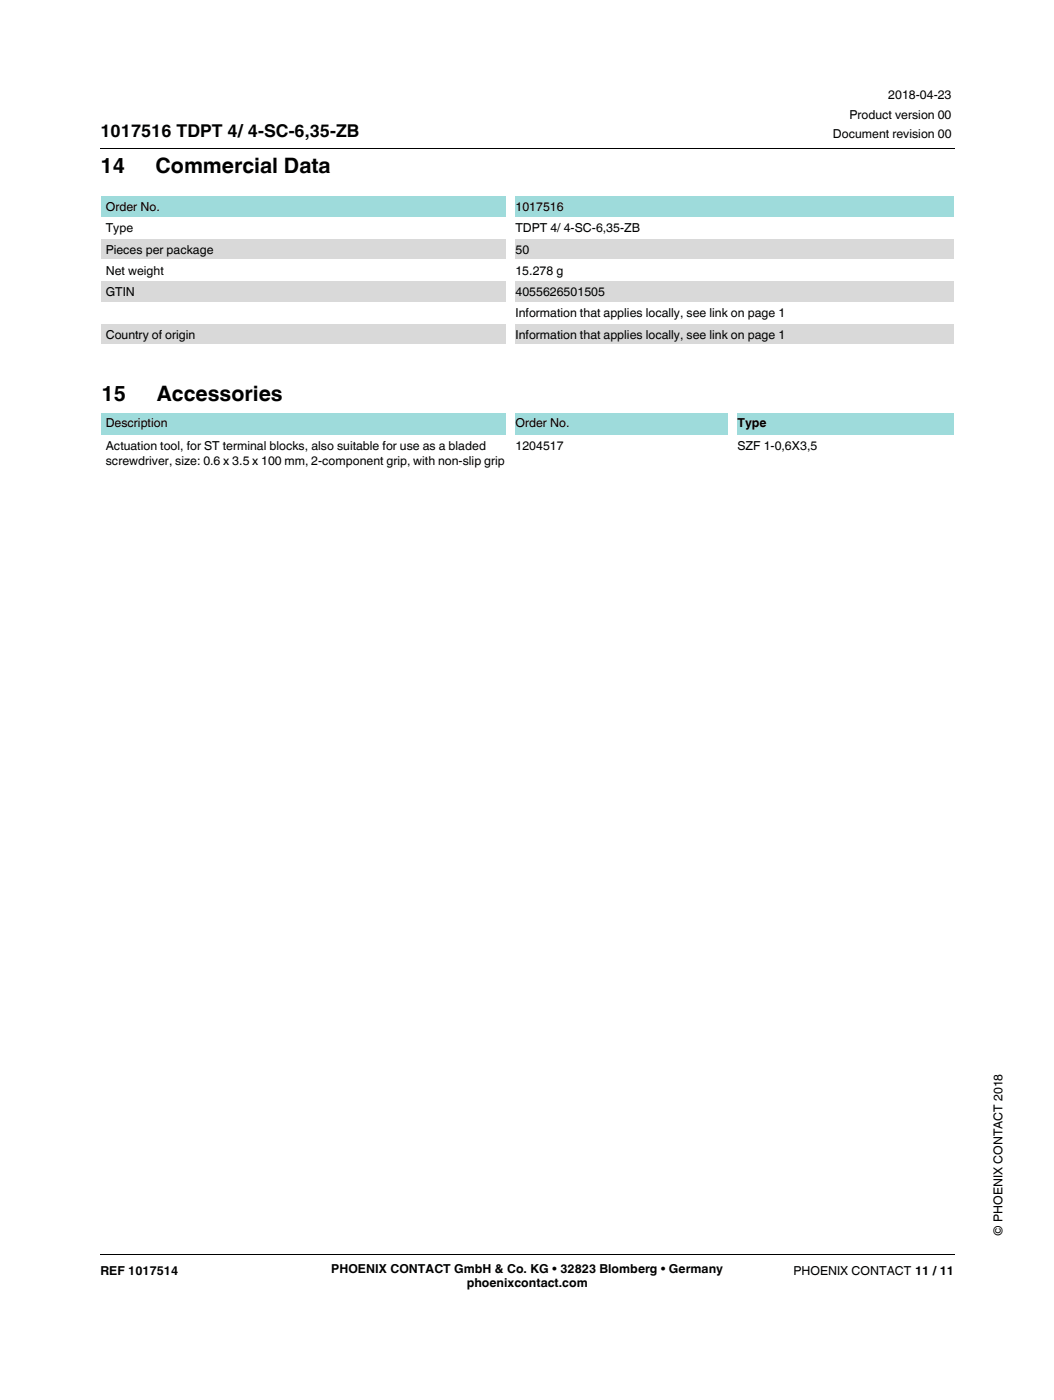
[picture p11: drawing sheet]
<svg xmlns="http://www.w3.org/2000/svg" width="210mm" height="279mm" viewBox="0 0 210 279" stroke-linecap="round" stroke-linejoin="round" font-family="sans-serif">
<defs><g id="words">
<g font-size="4.2">
<text x="20" y="34.4">14</text>
<text x="31" y="34.4">Commercial Data</text>
<text x="20.2" y="80">15</text>
<text x="31.2" y="80">Accessories</text>
</g>
<text font-size="3.5" x="20" y="27.4">1017516 TDPT 4/ 4-SC-6,35-ZB</text>
<g font-size="2.5">
<text x="169.2" y="23.7">Product version 00</text>
<text x="176.9" y="19.7">2018-04-23</text>
<text x="165.9" y="27.5">Document revision 00</text>
<text x="21.1" y="46.3">Type</text>
<text x="21.1" y="42.1">Order No.</text>
<text x="102.7" y="46.3">TDPT 4/ 4-SC-6,35-ZB</text>
<text x="102.7" y="42.1">1017516</text>
<text x="21.1" y="50.6">Pieces per package</text>
<text x="102.7" y="50.6">50</text>
<text x="21.1" y="54.8">Net weight</text>
<text x="21.1" y="59">GTIN</text>
<text x="102.7" y="54.8">15.278 g</text>
<text x="102.7" y="59">4055626501505</text>
<text x="102.7" y="63.3">Information that applies locally, see link on page 1</text>
<text x="21.1" y="67.5">Country of origin</text>
<text x="102.7" y="67.5">Information that applies locally, see link on page 1</text>
<text x="21.1" y="89.8">Actuation tool, for ST terminal blocks, also suitable for use as a bladed</text>
<text x="21.1" y="85.2">Description</text>
<text x="102.7" y="89.8">1204517</text>
<text x="102.7" y="85.2">Order No.</text>
<text x="146.9" y="89.8">SZF 1-0,6X3,5</text>
<text x="146.9" y="85.2">Type</text>
<text x="21.1" y="92.6">screwdriver, size: 0.6 x 3.5 x 100 mm, 2-component grip, with non-slip grip</text>
<text x="199.6" y="246.3" transform="rotate(-90 199.6 246.3)">© PHOENIX CONTACT 2018</text>
<text x="20" y="254.2">REF 1017514</text>
<text x="66" y="253.8">PHOENIX CONTACT GmbH &amp; Co. KG • 32823 Blomberg • Germany</text>
<text x="92.9" y="256.6">phoenixcontact.com</text>
<text x="158" y="254.2">PHOENIX CONTACT 11 / 11</text>
</g>
</g></defs>
<path d="M19.9 250l.1 .1z" fill="#000"/>
<path d="M20 250h170.1" fill="none" stroke="#000" stroke-width=".2"/>
<path d="M20 252.1h170v9.9h-170z" fill="#fff"/>
<path d="M19.9 29.4l.1 .2z" fill="#000"/>
<path d="M20 29.5h170.1" fill="none" stroke="#000" stroke-width=".2"/>
<g fill="#9edbdb">
<path d="M20 39h81.6v4.3h-81.6z"/>
<path d="M101.6 39h88.4v4.3h-88.4z"/>
</g>
<g fill="#d9d9d9">
<path d="M20 47.5h81.6v4.2h-81.6z"/>
<path d="M101.6 47.5h88.4v4.2h-88.4z"/>
<path d="M20 56h81.6v4.2h-81.6z"/>
<path d="M101.6 56h88.4v4.2h-88.4z"/>
<path d="M20 64.4h81.6v4.3h-81.6z"/>
<path d="M101.6 64.4h88.4v4.3h-88.4z"/>
</g>
<g fill="#fff">
<path d="M20 39.1v33.8z"/>
<path d="M100.7 39h1.8v33.9h-1.8z"/>
<path d="M190 39.1v33.8z"/>
<path d="M20 39l170 .1z"/>
<path d="M20 43.2l170 .1z"/>
<path d="M20 47.5h170z"/>
<path d="M20 51.7l170 .1z"/>
<path d="M20 55.9l170 .1z"/>
<path d="M20 60.2h170z"/>
<path d="M20 64.4l170 .1z"/>
<path d="M20 68.6l170 .1z"/>
<path d="M20 72.9h170z"/>
</g>
<g fill="#9edbdb">
<path d="M20 82.1h81.6v4.6h-81.6z"/>
<path d="M101.6 82.1h44.2v4.6h-44.2z"/>
<path d="M145.8 82.1h44.2v4.6h-44.2z"/>
</g>
<g fill="#fff">
<path d="M20 82.2v11.9z"/>
<path d="M100.7 82.1h1.8v12.1h-1.8z"/>
<path d="M144.9 82.1h1.8v12.1h-1.8z"/>
<path d="M190 82.2v11.9z"/>
<path d="M20 82.1l170 .1z"/>
<path d="M20 86.7l170 .1z"/>
<path d="M20 94.1l170 .1z"/>
</g>
<use href="#words"/>
</svg>
